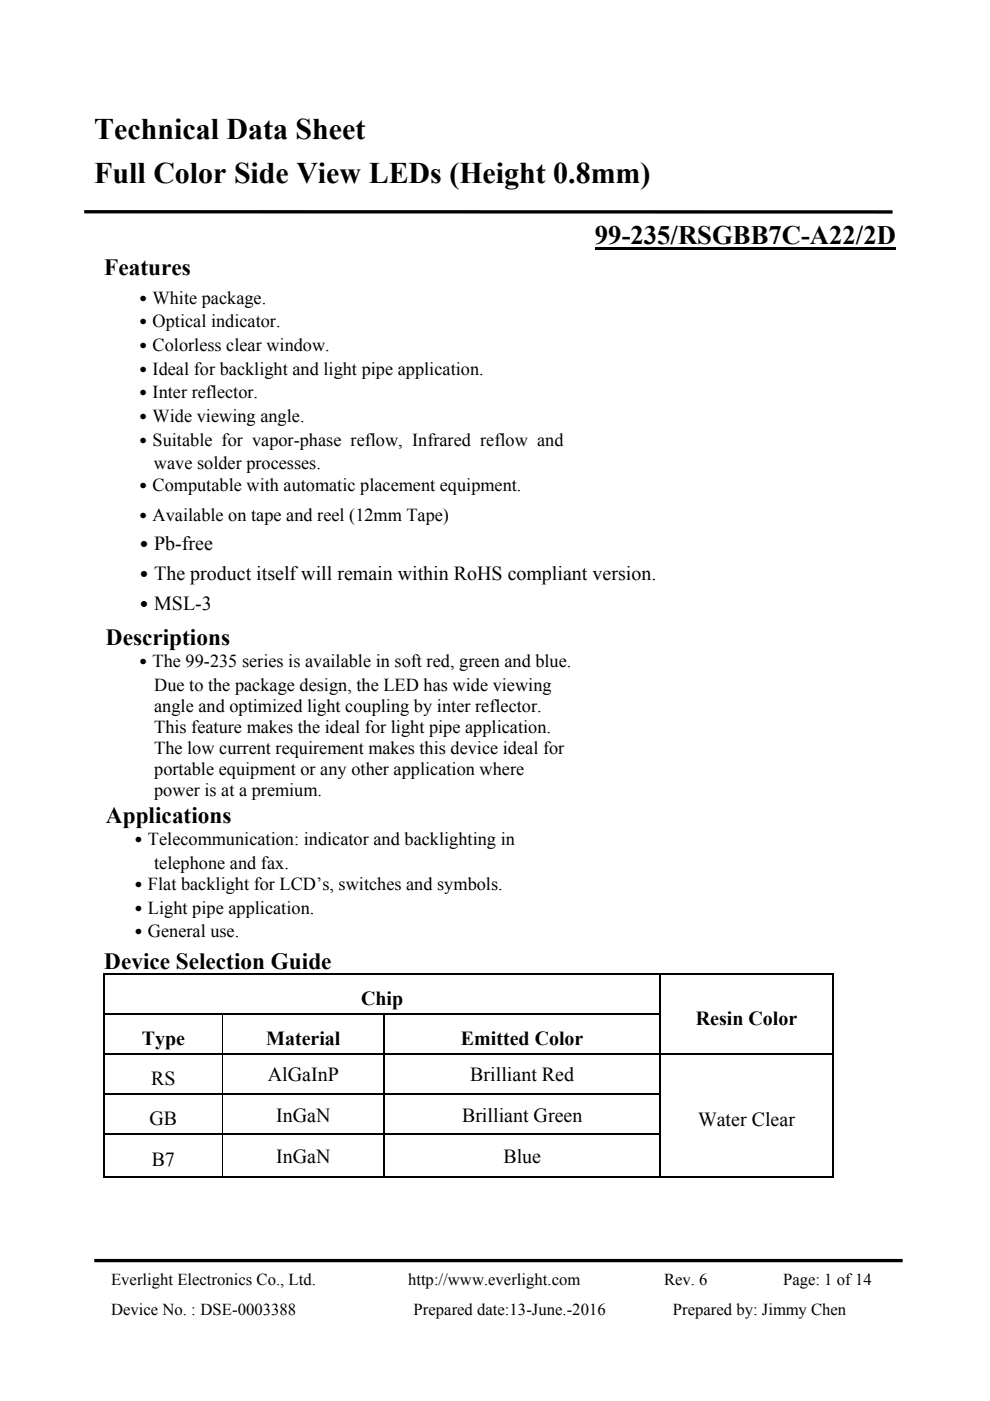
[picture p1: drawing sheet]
<svg xmlns="http://www.w3.org/2000/svg" width="210mm" height="297mm" viewBox="0 0 210 297" stroke-linecap="round" stroke-linejoin="round" font-family="sans-serif">
<defs><g id="words">
<g font-size="6.3">
<text x="20" y="29.4">Technical Data Sheet</text>
<text x="20" y="38.8">Full Color Side View LEDs (Height 0.8mm)</text>
</g>
<text font-size="5.7" x="126.2" y="51.8">99-235/RSGBB7C-A22/2D</text>
<g font-size="4.9">
<text x="22.1" y="58.3">Features</text>
<text x="22.5" y="136.7">Descriptions</text>
<text x="22.5" y="174.5">Applications</text>
<text x="22.1" y="205.4">Device Selection Guide</text>
</g>
<g font-size="4.2">
<text x="28.5" y="116.6">․Pb-free</text>
<text x="28.5" y="122.9">․The product itself will remain within RoHS compliant version.</text>
<text x="28.5" y="129.3">․MSL-3</text>
<text x="76.6" y="213.1">Chip</text>
<text x="30.1" y="221.6">Type</text>
<text x="56.5" y="221.6">Material</text>
<text x="97.8" y="221.6">Emitted Color</text>
<text x="147.6" y="217.3">Resin Color</text>
<text x="32.1" y="230">RS</text>
<text x="56.8" y="229.3">AlGaInP</text>
<text x="99.7" y="229.3">Brilliant Red</text>
<text x="31.7" y="238.5">GB</text>
<text x="58.6" y="237.8">InGaN</text>
<text x="98" y="237.8">Brilliant Green</text>
<text x="148.1" y="238.7">Water Clear</text>
<text x="32.2" y="247.2">B7</text>
<text x="58.6" y="246.5">InGaN</text>
<text x="106.8" y="246.5">Blue</text>
</g>
<g font-size="3.9">
<text x="28.5" y="64.4">․White package.</text>
<text x="28.5" y="69.4">․Optical indicator.</text>
<text x="28.5" y="74.4">․Colorless clear window.</text>
<text x="28.5" y="79.5">․Ideal for backlight and light pipe application.</text>
<text x="28.5" y="84.5">․Inter reflector.</text>
<text x="28.5" y="89.5">․Wide viewing angle.</text>
<text x="28.5" y="94.5">․Suitable for vapor-phase reflow, Infrared reflow and</text>
<text x="32.7" y="99.5">wave solder processes.</text>
<text x="28.5" y="104">․Computable with automatic placement equipment.</text>
<text x="28.5" y="110.4">․Available on tape and reel (12mm Tape)</text>
<text x="28.5" y="141.5">․The 99-235 series is available in soft red, green and blue.</text>
<text x="32.7" y="146.4">Due to the package design, the LED has wide viewing</text>
<text x="32.7" y="150.9">angle and optimized light coupling by inter reflector.</text>
<text x="32.7" y="155.4">This feature makes the ideal for light pipe application.</text>
<text x="32.7" y="159.9">The low current requirement makes this device ideal for</text>
<text x="32.7" y="164.4">portable equipment or any other application where</text>
<text x="32.7" y="168.9">power is at a premium.</text>
<text x="27.5" y="179.2">․Telecommunication: indicator and backlighting in</text>
<text x="32.7" y="184.1">telephone and fax.</text>
<text x="27.5" y="188.7">․Flat backlight for LCD’s, switches and symbols.</text>
<text x="27.5" y="193.7">․Light pipe application.</text>
<text x="27.5" y="198.7">․General use.</text>
</g>
<g font-size="3.5">
<text x="23.6" y="272.4">Everlight Electronics Co., Ltd.</text>
<text x="86.6" y="272.4">http://www.everlight.com</text>
<text x="140.8" y="272.4">Rev. 6</text>
<text x="166.1" y="272.4">Page: 1 of 14</text>
<text x="23.6" y="278.7">Device No. : DSE-0003388</text>
<text x="87.7" y="278.7">Prepared date:13-June.-2016</text>
<text x="142.7" y="278.7">Prepared by: Jimmy Chen</text>
</g>
</g></defs>
<path d="M17.9 44.9h171.4M20 267.3h171.5" fill="none" stroke="#000" stroke-width=".71" stroke-linecap="butt"/>
<g fill="#000">
<path d="M126.2 52.4h63.8v.6h-63.8zM21.9 206.4h.4v.4h-.4zM21.9 214.9h.4v.3h-.4zM47.1 215.2h.2zM81.3 214.9h.4v.3h-.4zM139.9 206.4h.3v.4h-.3zM139.9 214.9h.3v.3h-.3zM176.5 206.4h.3v.4h-.3zM176.5 214.9h.3v.3h-.3zM21.9 223.4h.4v.3h-.4zM21.9 231.9h.4v.3h-.4zM47.1 223.7h.2z"/>
<path d="M47.1 232.2h.2zM81.3 223.4h.4v.3h-.4zM81.3 231.9h.4v.3h-.4zM139.9 223.4h.3v.3h-.3zM139.9 231.9h.3v.3h-.3zM176.5 223.4h.3v.3h-.3zM176.5 231.9h.3v.3h-.3zM21.9 240.3h.4v.4h-.4zM47.1 240.7h.2zM81.3 240.3h.4v.4h-.4zM139.9 240.3h.3v.4h-.3zM176.5 240.3h.3v.4h-.3z"/>
<path d="M176.5 249.3h.3v.3h-.3z"/>
</g>
<g fill="none" stroke="#000" stroke-width=".34">
<path d="M21.9 206.6h118M22.1 206.8v8.1M22.1 215.2v8.2M22.3 215.1h59M81.5 215.2v8.2M81.7 215.1h58.2M140.1 206.8v8.1M140.1 215.2v8.2M140.2 206.6h36.3M176.6 206.8v8.1M176.6 215.2v8.2M22.1 223.7v8.2"/>
<path d="M22.1 232.2v8.1M22.3 223.5h59M22.3 232h59M81.5 223.7v8.2M81.5 232.2v8.1M81.7 223.5h58.2M81.7 232h58.2M140.1 223.7v8.2M140.1 232.2v8.1M140.2 223.5h36.3M176.6 223.7v8.2M176.6 232.2v8.1"/>
<path d="M21.9 249.5h59.4M22.1 240.7v8.9M22.3 240.5h59M81.5 240.7v8.9M81.7 240.5h58.2M81.7 249.5h58.2M140.1 240.7v8.9M140.2 249.5h36.3M176.6 240.7v8.9"/>
</g>
<path d="M47.2 215.2v8.2M47.2 223.7v8.2M47.2 232.2v8.1M47.2 240.7v8.6" fill="none" stroke="#000" stroke-width=".21"/>
<use href="#words"/>
</svg>
